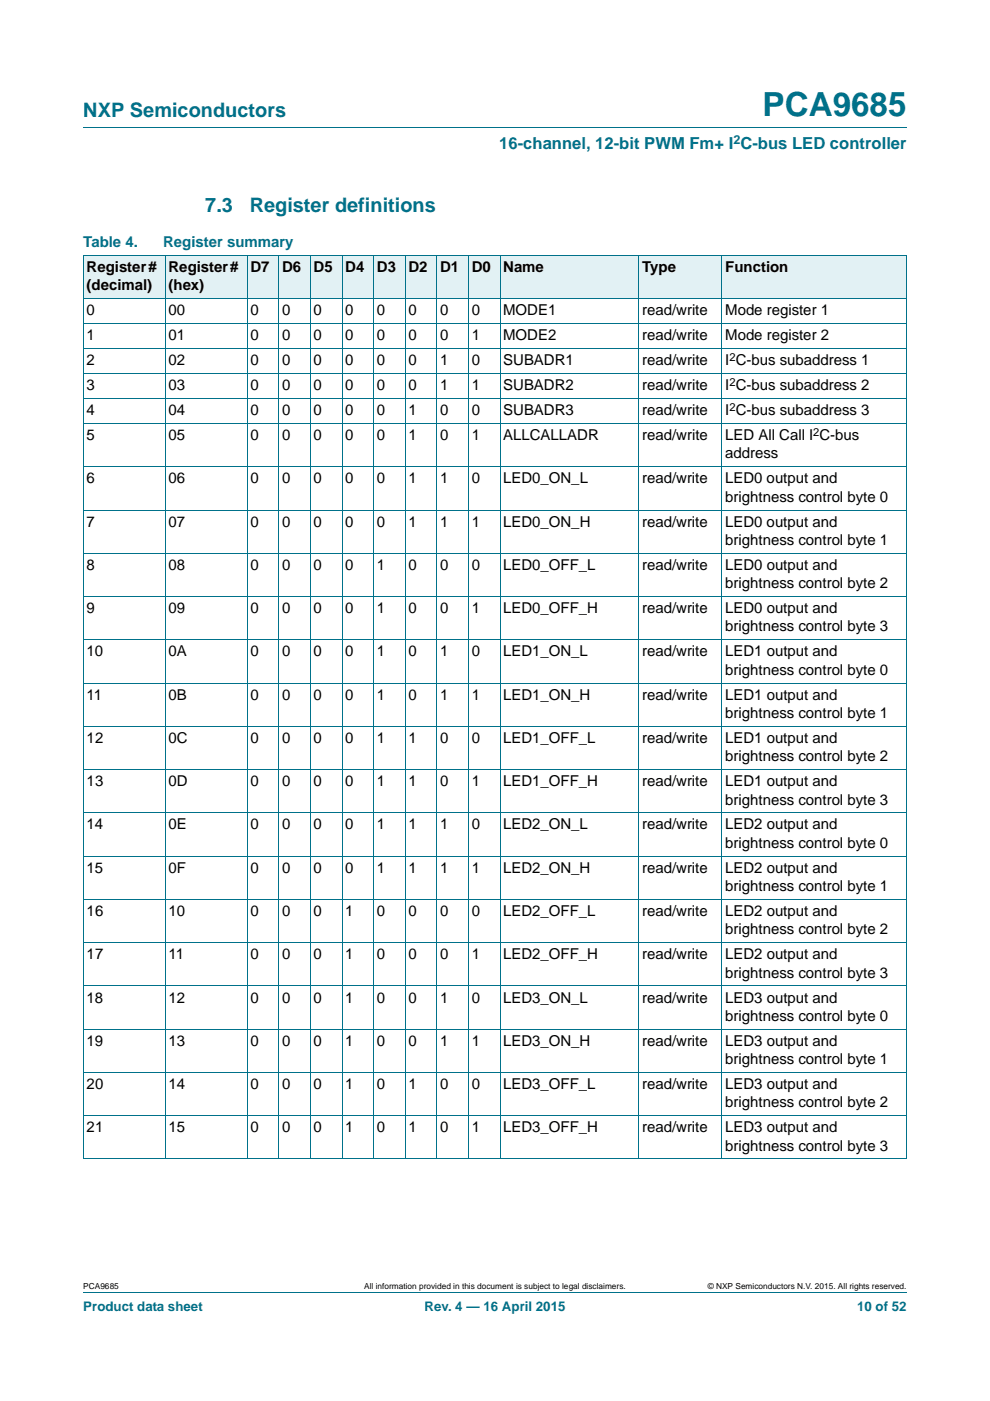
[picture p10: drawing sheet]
<svg xmlns="http://www.w3.org/2000/svg" width="210mm" height="297mm" viewBox="0 0 210 297" stroke-linecap="round" stroke-linejoin="round" font-family="sans-serif">
<defs><g id="words">
<text font-size="7" fill="#00718a" x="161.7" y="24.6">PCA9685</text>
<g font-size="4.2" fill="#00718a">
<text x="17.7" y="24.9">NXP Semiconductors</text>
<text x="43.5" y="45">7.3</text>
<text x="53" y="45">Register definitions</text>
</g>
<text font-size="3.5" fill="#00718a" x="105.9" y="31.6">16-channel, 12-bit PWM Fm+ I C-bus LED controller</text>
<g font-size="3.2" fill="#00718a">
<text x="17.7" y="52.4">Table 4.</text>
<text x="34.6" y="52.4">Register summary</text>
</g>
<g font-size="3.2">
<text x="18.4" y="57.7">Register #</text>
<text x="35.8" y="57.7">Register #</text>
<text x="53.1" y="57.7">D7</text>
<text x="59.8" y="57.7">D6</text>
<text x="66.5" y="57.7">D5</text>
<text x="73.2" y="57.7">D4</text>
<text x="79.9" y="57.7">D3</text>
<text x="86.6" y="57.7">D2</text>
<text x="93.3" y="57.7">D1</text>
<text x="100.1" y="57.7">D0</text>
<text x="106.7" y="57.7">Name</text>
<text x="136.2" y="57.7">Type</text>
<text x="153.8" y="57.7">Function</text>
<text x="18.4" y="61.6">(decimal)</text>
<text x="35.8" y="61.6">(hex)</text>
<text x="18.4" y="66.8">0</text>
<text x="35.7" y="66.8">00</text>
<text x="53.1" y="66.8">0</text>
<text x="59.8" y="66.8">0</text>
<text x="66.5" y="66.8">0</text>
<text x="73.2" y="66.8">0</text>
<text x="79.9" y="66.8">0</text>
<text x="86.6" y="66.8">0</text>
<text x="93.3" y="66.8">0</text>
<text x="100" y="66.8">0</text>
<text x="106.7" y="66.8">MODE1</text>
<text x="136.2" y="66.8">read/write</text>
<text x="153.8" y="66.8">Mode register 1</text>
<text x="18.4" y="72.1">1</text>
<text x="18.4" y="77.4">2</text>
<text x="35.7" y="72.1">01</text>
<text x="35.7" y="77.4">02</text>
<text x="53.1" y="77.4">0</text>
<text x="53.1" y="72.1">0</text>
<text x="59.8" y="77.4">0</text>
<text x="59.8" y="72.1">0</text>
<text x="66.5" y="77.4">0</text>
<text x="66.5" y="72.1">0</text>
<text x="73.2" y="77.4">0</text>
<text x="73.2" y="72.1">0</text>
<text x="79.9" y="77.4">0</text>
<text x="79.9" y="72.1">0</text>
<text x="86.6" y="77.4">0</text>
<text x="86.6" y="72.1">0</text>
<text x="93.3" y="72.1">0</text>
<text x="93.3" y="77.4">1</text>
<text x="100" y="72.1">1</text>
<text x="100" y="77.4">0</text>
<text x="106.7" y="72.1">MODE2</text>
<text x="106.7" y="77.4">SUBADR1</text>
<text x="136.2" y="72.1">read/write</text>
<text x="136.2" y="77.4">read/write</text>
<text x="153.8" y="77.4">I C-bus subaddress 1</text>
<text x="153.8" y="72.1">Mode register 2</text>
<text x="18.4" y="82.7">3</text>
<text x="35.8" y="82.7">03</text>
<text x="53.1" y="82.7">0</text>
<text x="59.8" y="82.7">0</text>
<text x="66.5" y="82.7">0</text>
<text x="73.2" y="82.7">0</text>
<text x="79.9" y="82.7">0</text>
<text x="86.6" y="82.7">0</text>
<text x="93.3" y="82.7">1</text>
<text x="100.1" y="82.7">1</text>
<text x="106.7" y="82.7">SUBADR2</text>
<text x="136.2" y="82.7">read/write</text>
<text x="153.8" y="82.7">I C-bus subaddress 2</text>
<text x="18.4" y="88">4</text>
<text x="35.8" y="88">04</text>
<text x="53.1" y="88">0</text>
<text x="59.8" y="88">0</text>
<text x="66.5" y="88">0</text>
<text x="73.2" y="88">0</text>
<text x="79.9" y="88">0</text>
<text x="86.6" y="88">1</text>
<text x="93.3" y="88">0</text>
<text x="100.1" y="88">0</text>
<text x="106.7" y="88">SUBADR3</text>
<text x="136.2" y="88">read/write</text>
<text x="153.8" y="88">I C-bus subaddress 3</text>
<text x="18.4" y="93.3">5</text>
<text x="35.8" y="93.3">05</text>
<text x="53.1" y="93.3">0</text>
<text x="59.8" y="93.3">0</text>
<text x="66.5" y="93.3">0</text>
<text x="73.2" y="93.3">0</text>
<text x="79.9" y="93.3">0</text>
<text x="86.6" y="93.3">1</text>
<text x="93.3" y="93.3">0</text>
<text x="100.1" y="93.3">1</text>
<text x="106.7" y="93.3">ALLCALLADR</text>
<text x="136.2" y="93.3">read/write</text>
<text x="153.8" y="93.3">LED All Call I C-bus</text>
<text x="153.8" y="97.2">address</text>
<text x="18.4" y="102.5">6</text>
<text x="35.8" y="102.5">06</text>
<text x="53.1" y="102.5">0</text>
<text x="59.8" y="102.5">0</text>
<text x="66.5" y="102.5">0</text>
<text x="73.2" y="102.5">0</text>
<text x="79.9" y="102.5">0</text>
<text x="86.6" y="102.5">1</text>
<text x="93.3" y="102.5">1</text>
<text x="100.1" y="102.5">0</text>
<text x="106.7" y="102.5">LED0_ON_L</text>
<text x="136.2" y="102.5">read/write</text>
<text x="153.8" y="102.5">LED0 output and</text>
<text x="153.8" y="106.4">brightness control byte 0</text>
<text x="18.4" y="111.7">7</text>
<text x="35.8" y="111.7">07</text>
<text x="53.1" y="111.7">0</text>
<text x="59.8" y="111.7">0</text>
<text x="66.5" y="111.7">0</text>
<text x="73.2" y="111.7">0</text>
<text x="79.9" y="111.7">0</text>
<text x="86.6" y="111.7">1</text>
<text x="93.3" y="111.7">1</text>
<text x="100.1" y="111.7">1</text>
<text x="106.7" y="111.7">LED0_ON_H</text>
<text x="136.2" y="111.7">read/write</text>
<text x="153.8" y="111.7">LED0 output and</text>
<text x="153.8" y="115.5">brightness control byte 1</text>
<text x="18.4" y="120.8">8</text>
<text x="35.8" y="120.8">08</text>
<text x="53.1" y="120.8">0</text>
<text x="59.8" y="120.8">0</text>
<text x="66.5" y="120.8">0</text>
<text x="73.2" y="120.8">0</text>
<text x="79.9" y="120.8">1</text>
<text x="86.6" y="120.8">0</text>
<text x="93.3" y="120.8">0</text>
<text x="100.1" y="120.8">0</text>
<text x="106.7" y="120.8">LED0_OFF_L</text>
<text x="136.2" y="120.8">read/write</text>
<text x="153.8" y="120.8">LED0 output and</text>
<text x="153.8" y="124.7">brightness control byte 2</text>
<text x="18.4" y="130">9</text>
<text x="35.8" y="130">09</text>
<text x="53.1" y="130">0</text>
<text x="59.8" y="130">0</text>
<text x="66.5" y="130">0</text>
<text x="73.2" y="130">0</text>
<text x="79.9" y="130">1</text>
<text x="86.6" y="130">0</text>
<text x="93.3" y="130">0</text>
<text x="100.1" y="130">1</text>
<text x="106.7" y="130">LED0_OFF_H</text>
<text x="136.2" y="130">read/write</text>
<text x="153.8" y="130">LED0 output and</text>
<text x="153.8" y="133.9">brightness control byte 3</text>
<text x="18.4" y="139.2">10</text>
<text x="35.7" y="139.2">0A</text>
<text x="53.1" y="139.2">0</text>
<text x="59.8" y="139.2">0</text>
<text x="66.5" y="139.2">0</text>
<text x="73.2" y="139.2">0</text>
<text x="79.9" y="139.2">1</text>
<text x="86.6" y="139.2">0</text>
<text x="93.3" y="139.2">1</text>
<text x="100" y="139.2">0</text>
<text x="106.7" y="139.2">LED1_ON_L</text>
<text x="136.2" y="139.2">read/write</text>
<text x="153.8" y="139.2">LED1 output and</text>
<text x="153.8" y="143.1">brightness control byte 0</text>
<text x="18.4" y="148.3">11</text>
<text x="35.7" y="148.3">0B</text>
<text x="53.1" y="148.3">0</text>
<text x="59.8" y="148.3">0</text>
<text x="66.5" y="148.3">0</text>
<text x="73.2" y="148.3">0</text>
<text x="79.9" y="148.3">1</text>
<text x="86.6" y="148.3">0</text>
<text x="93.3" y="148.3">1</text>
<text x="100" y="148.3">1</text>
<text x="106.7" y="148.3">LED1_ON_H</text>
<text x="136.2" y="148.3">read/write</text>
<text x="153.8" y="148.3">LED1 output and</text>
<text x="153.8" y="152.2">brightness control byte 1</text>
<text x="18.4" y="157.5">12</text>
<text x="35.7" y="157.5">0C</text>
<text x="53.1" y="157.5">0</text>
<text x="59.8" y="157.5">0</text>
<text x="66.5" y="157.5">0</text>
<text x="73.2" y="157.5">0</text>
<text x="79.9" y="157.5">1</text>
<text x="86.6" y="157.5">1</text>
<text x="93.3" y="157.5">0</text>
<text x="100" y="157.5">0</text>
<text x="106.7" y="157.5">LED1_OFF_L</text>
<text x="136.2" y="157.5">read/write</text>
<text x="153.8" y="157.5">LED1 output and</text>
<text x="153.8" y="161.4">brightness control byte 2</text>
<text x="18.4" y="166.7">13</text>
<text x="35.7" y="166.7">0D</text>
<text x="53.1" y="166.7">0</text>
<text x="59.8" y="166.7">0</text>
<text x="66.5" y="166.7">0</text>
<text x="73.2" y="166.7">0</text>
<text x="79.9" y="166.7">1</text>
<text x="86.6" y="166.7">1</text>
<text x="93.3" y="166.7">0</text>
<text x="100" y="166.7">1</text>
<text x="106.7" y="166.7">LED1_OFF_H</text>
<text x="136.2" y="166.7">read/write</text>
<text x="153.8" y="166.7">LED1 output and</text>
<text x="153.8" y="170.6">brightness control byte 3</text>
<text x="18.4" y="175.9">14</text>
<text x="35.7" y="175.9">0E</text>
<text x="53.1" y="175.9">0</text>
<text x="59.8" y="175.9">0</text>
<text x="66.5" y="175.9">0</text>
<text x="73.2" y="175.9">0</text>
<text x="79.9" y="175.9">1</text>
<text x="86.6" y="175.9">1</text>
<text x="93.3" y="175.9">1</text>
<text x="100" y="175.9">0</text>
<text x="106.7" y="175.9">LED2_ON_L</text>
<text x="136.2" y="175.9">read/write</text>
<text x="153.8" y="175.9">LED2 output and</text>
<text x="153.8" y="179.8">brightness control byte 0</text>
<text x="18.4" y="185.1">15</text>
<text x="35.7" y="185.1">0F</text>
<text x="53.1" y="185.1">0</text>
<text x="59.8" y="185.1">0</text>
<text x="66.5" y="185.1">0</text>
<text x="73.2" y="185.1">0</text>
<text x="79.9" y="185.1">1</text>
<text x="86.6" y="185.1">1</text>
<text x="93.3" y="185.1">1</text>
<text x="100" y="185.1">1</text>
<text x="106.7" y="185.1">LED2_ON_H</text>
<text x="136.2" y="185.1">read/write</text>
<text x="153.8" y="185.1">LED2 output and</text>
<text x="153.8" y="188.9">brightness control byte 1</text>
<text x="18.4" y="194.2">16</text>
<text x="35.7" y="194.2">10</text>
<text x="53.1" y="194.2">0</text>
<text x="59.8" y="194.2">0</text>
<text x="66.5" y="194.2">0</text>
<text x="73.2" y="194.2">1</text>
<text x="79.9" y="194.2">0</text>
<text x="86.6" y="194.2">0</text>
<text x="93.3" y="194.2">0</text>
<text x="100" y="194.2">0</text>
<text x="106.7" y="194.2">LED2_OFF_L</text>
<text x="136.2" y="194.2">read/write</text>
<text x="153.8" y="194.2">LED2 output and</text>
<text x="18.4" y="203.4">17</text>
<text x="35.7" y="203.4">11</text>
<text x="53.1" y="203.4">0</text>
<text x="59.8" y="203.4">0</text>
<text x="66.5" y="203.4">0</text>
<text x="73.2" y="203.4">1</text>
<text x="79.9" y="203.4">0</text>
<text x="86.6" y="203.4">0</text>
<text x="93.3" y="203.4">0</text>
<text x="100" y="203.4">1</text>
<text x="106.7" y="203.4">LED2_OFF_H</text>
<text x="136.2" y="203.4">read/write</text>
<text x="153.8" y="203.4">LED2 output and</text>
<text x="153.8" y="198.1">brightness control byte 2</text>
<text x="153.8" y="207.3">brightness control byte 3</text>
<text x="18.4" y="212.6">18</text>
<text x="35.7" y="212.6">12</text>
<text x="53.1" y="212.6">0</text>
<text x="59.8" y="212.6">0</text>
<text x="66.5" y="212.6">0</text>
<text x="73.2" y="212.6">1</text>
<text x="79.9" y="212.6">0</text>
<text x="86.6" y="212.6">0</text>
<text x="93.3" y="212.6">1</text>
<text x="100" y="212.6">0</text>
<text x="106.7" y="212.6">LED3_ON_L</text>
<text x="136.2" y="212.6">read/write</text>
<text x="153.8" y="212.6">LED3 output and</text>
<text x="18.4" y="221.7">19</text>
<text x="35.7" y="221.7">13</text>
<text x="53.1" y="221.7">0</text>
<text x="59.8" y="221.7">0</text>
<text x="66.5" y="221.7">0</text>
<text x="73.2" y="221.7">1</text>
<text x="79.9" y="221.7">0</text>
<text x="86.6" y="221.7">0</text>
<text x="93.3" y="221.7">1</text>
<text x="100" y="221.7">1</text>
<text x="106.7" y="221.7">LED3_ON_H</text>
<text x="136.2" y="221.7">read/write</text>
<text x="153.8" y="221.7">LED3 output and</text>
<text x="153.8" y="216.4">brightness control byte 0</text>
<text x="153.8" y="225.6">brightness control byte 1</text>
<text x="18.4" y="230.9">20</text>
<text x="35.7" y="230.9">14</text>
<text x="53.1" y="230.9">0</text>
<text x="59.8" y="230.9">0</text>
<text x="66.5" y="230.9">0</text>
<text x="73.2" y="230.9">1</text>
<text x="79.9" y="230.9">0</text>
<text x="86.6" y="230.9">1</text>
<text x="93.3" y="230.9">0</text>
<text x="100" y="230.9">0</text>
<text x="106.7" y="230.9">LED3_OFF_L</text>
<text x="136.2" y="230.9">read/write</text>
<text x="153.8" y="230.9">LED3 output and</text>
<text x="153.8" y="234.8">brightness control byte 2</text>
<text x="18.4" y="240.1">21</text>
<text x="35.7" y="240.1">15</text>
<text x="53.1" y="240.1">0</text>
<text x="59.8" y="240.1">0</text>
<text x="66.5" y="240.1">0</text>
<text x="73.2" y="240.1">1</text>
<text x="79.9" y="240.1">0</text>
<text x="86.6" y="240.1">1</text>
<text x="93.3" y="240.1">0</text>
<text x="100" y="240.1">1</text>
<text x="106.7" y="240.1">LED3_OFF_H</text>
<text x="136.2" y="240.1">read/write</text>
<text x="153.8" y="240.1">LED3 output and</text>
<text x="153.8" y="244">brightness control byte 3</text>
</g>
<g font-size="2.8" fill="#00718a">
<text x="17.7" y="277.9">Product data sheet</text>
<text x="90.1" y="277.9">Rev. 4 — 16 April 2015</text>
<text x="181.8" y="277.9">10 of 52</text>
</g>
<text font-size="2.6" fill="#00718a" x="155.6" y="30.5">2</text>
<g font-size="2.4">
<text x="154.7" y="76.5">2</text>
<text x="154.7" y="81.8">2</text>
<text x="154.7" y="87.1">2</text>
<text x="172.5" y="92.4">2</text>
</g>
<g font-size="1.8">
<text x="17.7" y="273.3">PCA9685</text>
<text x="77.3" y="273.3">All information provided in this document is subject to legal disclaimers.</text>
<text x="150.1" y="273.3">© NXP Semiconductors N.V. 2015. All rights reserved.</text>
</g>
</g></defs>
<path d="M17.7 27h174.6M17.7 273.9h174.6" fill="none" stroke="#00718a" stroke-width=".21"/>
<g fill="#e2f1f4">
<path d="M17.7 54.1h17.4v9.2h-17.4z"/>
<path d="M35.1 54.1h17.3v9.2h-17.3z"/>
<path d="M52.4 54.1h6.7v9.2h-6.7z"/>
<path d="M59.1 54.1h6.7v9.2h-6.7z"/>
<path d="M65.8 54.1h6.7v9.2h-6.7z"/>
<path d="M72.5 54.1h6.7v9.2h-6.7z"/>
<path d="M79.2 54.1h6.7v9.2h-6.7z"/>
<path d="M85.9 54.1h6.7v9.2h-6.7z"/>
<path d="M92.6 54.1h6.7v9.2h-6.7z"/>
<path d="M99.3 54.1h6.7v9.2h-6.7z"/>
<path d="M106 54.1h29.5v9.2h-29.5z"/>
<path d="M135.5 54.1h17.6v9.2h-17.6z"/>
<path d="M153.1 54.1h39.2v9.2h-39.2z"/>
</g>
<g fill="none" stroke="#00718a" stroke-width=".21">
<path d="M17.6 54.2h174.7M17.7 54.2v191.5M35.1 54.1v191.6M52.4 54.1v191.6M59.1 54.1v191.6M65.8 54.1v191.6M72.5 54.1v191.6M79.2 54.1v191.6M85.9 54.1v191.6M92.7 54.1v191.6M99.3 54.1v191.6M106.1 54.1v191.6"/>
<path d="M135.5 54.1v191.6M153.1 54.1v191.6M192.3 54.2v191.5M17.6 63.3h174.7M17.6 68.6h174.7M17.6 73.9h174.7M17.6 79.2h174.7M17.6 84.5h174.7M17.6 89.8h174.7M17.6 99h174.7M17.6 108.1h174.7M17.6 117.3h174.7"/>
<path d="M17.6 126.5h174.7M17.6 135.6h174.7M17.6 144.8h174.7M17.6 154h174.7M17.6 163.2h174.7M17.6 172.3h174.7M17.6 181.5h174.7M17.6 190.7h174.7M17.6 199.9h174.7M17.6 209h174.7M17.6 218.2h174.7M17.6 227.4h174.7"/>
<path d="M17.6 236.5h174.7M17.6 245.7h174.7"/>
</g>
<use href="#words"/>
</svg>
